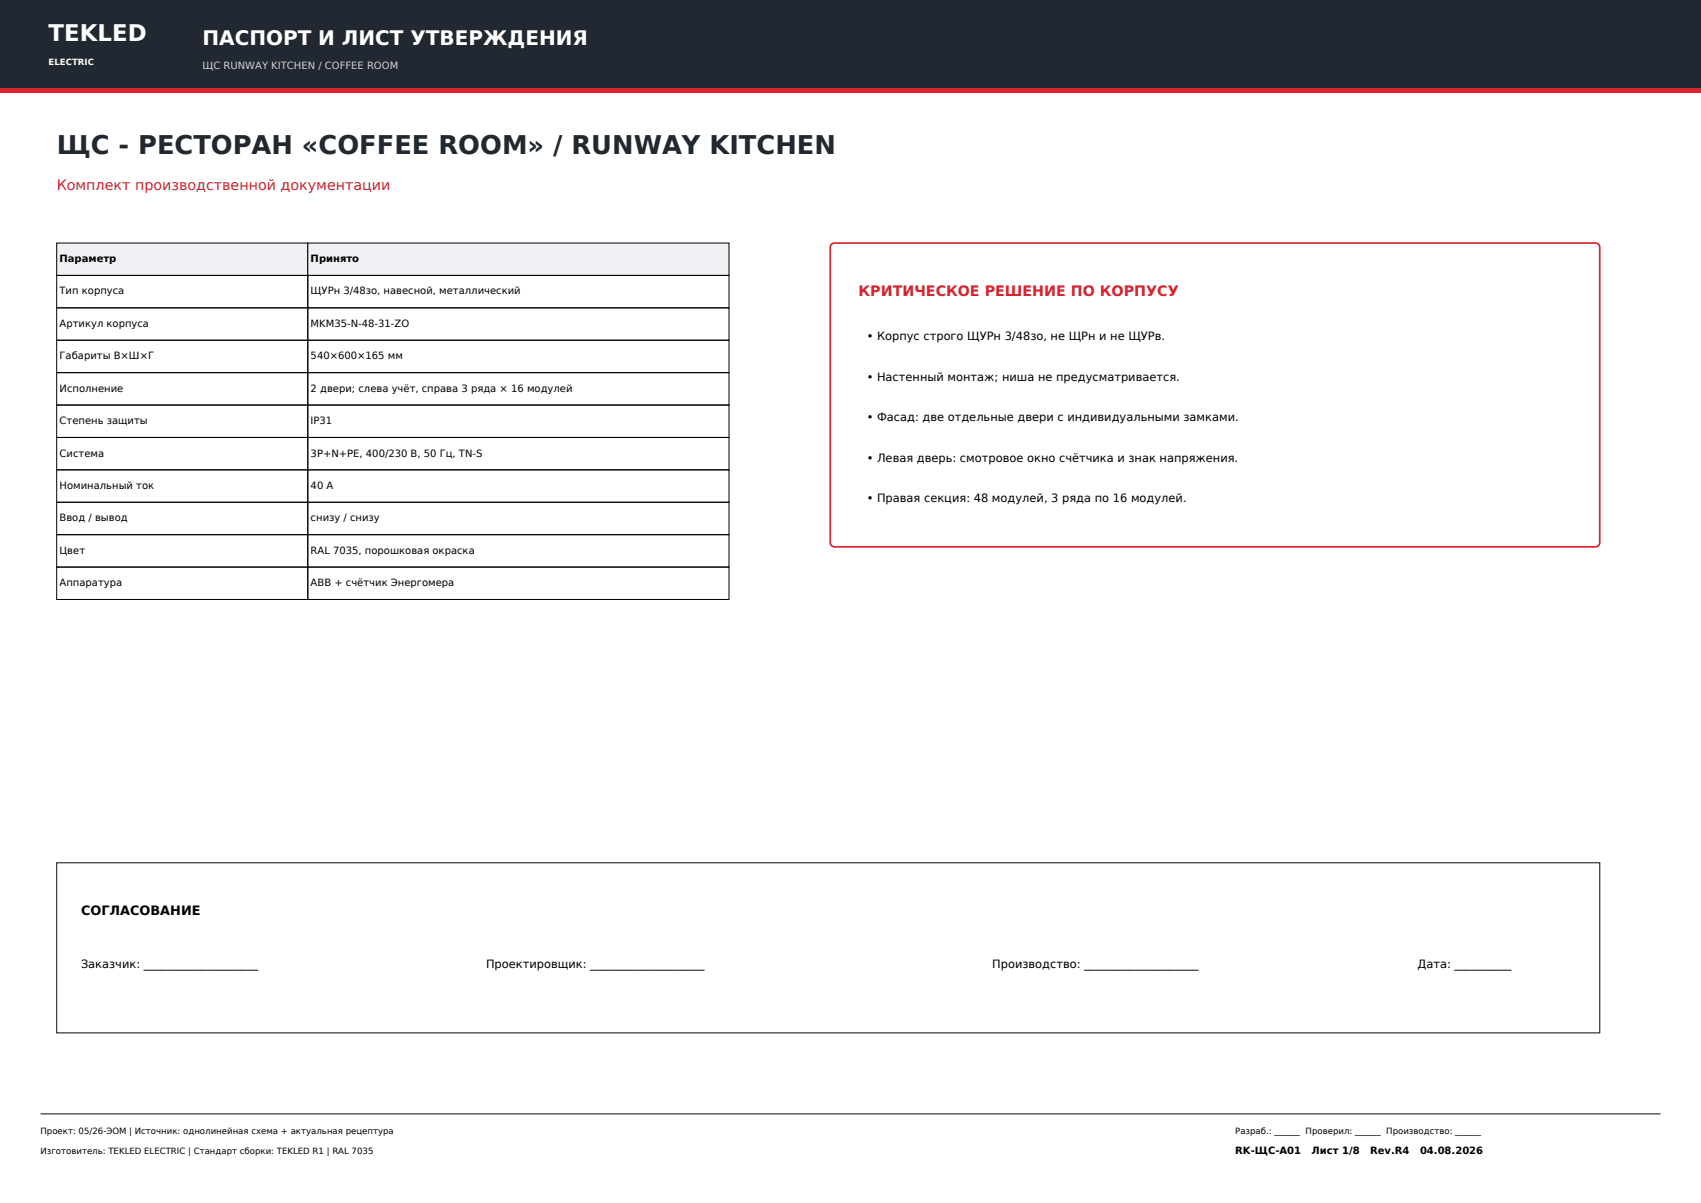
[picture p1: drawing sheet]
<svg xmlns="http://www.w3.org/2000/svg" width="420mm" height="297mm" viewBox="0 0 420 297" stroke-linecap="round" stroke-linejoin="round" font-family="sans-serif">
<defs><g id="words">
<text font-size="6.3" fill="#222831" x="14" y="38">ЩС - РЕСТОРАН «COFFEE ROOM» / RUNWAY KITCHEN</text>
<text font-size="5.6" fill="#fff" x="12" y="10">TEKLED</text>
<text font-size="4.9" fill="#fff" x="50" y="11">ПАСПОРТ И ЛИСТ УТВЕРЖДЕНИЯ</text>
<g font-size="3.5" fill="#d9232e">
<text x="14" y="47">Комплект производственной документации</text>
<text x="212" y="73">КРИТИЧЕСКОЕ РЕШЕНИЕ ПО КОРПУСУ</text>
</g>
<text font-size="3.2" x="20" y="226">СОГЛАСОВАНИЕ</text>
<g font-size="2.8">
<text x="214" y="84">• Корпус строго ЩУРн 3/48зо, не ЩРн и не ЩУРв.</text>
<text x="214" y="94">• Настенный монтаж; ниша не предусматривается.</text>
<text x="214" y="104">• Фасад: две отдельные двери с индивидуальными замками.</text>
<text x="214" y="114">• Левая дверь: смотровое окно счётчика и знак напряжения.</text>
<text x="214" y="124">• Правая секция: 48 модулей, 3 ряда по 16 модулей.</text>
<text x="20" y="239">Заказчик: ____________________</text>
<text x="120" y="239">Проектировщик: ____________________</text>
<text x="245" y="239">Производство: ____________________</text>
<text x="350" y="239">Дата: __________</text>
</g>
<text font-size="2.5" fill="#cbd0d8" x="50" y="17">ЩС RUNWAY KITCHEN / COFFEE ROOM</text>
<g font-size="2.5">
<text x="14.7" y="64.7">Параметр</text>
<text x="76.7" y="64.7">Принято</text>
<text x="14.7" y="72.7">Тип корпуса</text>
<text x="76.7" y="72.7">ЩУРн 3/48зо, навесной, металлический</text>
<text x="14.7" y="80.7">Артикул корпуса</text>
<text x="76.7" y="80.7">MKM35-N-48-31-ZO</text>
<text x="14.7" y="88.7">Габариты В×Ш×Г</text>
<text x="76.7" y="88.7">540×600×165 мм</text>
<text x="14.7" y="96.7">Исполнение</text>
<text x="76.7" y="96.7">2 двери; слева учёт, справа 3 ряда × 16 модулей</text>
<text x="14.7" y="104.7">Степень защиты</text>
<text x="76.7" y="104.7">IP31</text>
<text x="14.7" y="112.7">Система</text>
<text x="76.7" y="112.7">3P+N+PE, 400/230 В, 50 Гц, TN-S</text>
<text x="14.7" y="120.7">Номинальный ток</text>
<text x="76.7" y="120.7">40 A</text>
<text x="14.7" y="128.7">Ввод / вывод</text>
<text x="76.7" y="128.7">снизу / снизу</text>
<text x="14.7" y="136.7">Цвет</text>
<text x="76.7" y="136.7">RAL 7035, порошковая окраска</text>
<text x="14.7" y="144.7">Аппаратура</text>
<text x="76.7" y="144.7">ABB + счётчик Энергомера</text>
<text x="305" y="285">RK-ЩС-A01</text>
<text x="323.9" y="285">Лист 1/8</text>
<text x="338.3" y="285">Rev.R4</text>
<text x="350.6" y="285">04.08.2026</text>
</g>
<text font-size="2.1" fill="#fff" x="12" y="16">ELECTRIC</text>
<g font-size="2.1">
<text x="10" y="280">Проект: 05/26-ЭОМ | Источник: однолинейная схема + актуальная рецептура</text>
<text x="305" y="280">Разраб.: ______ Проверил: ______ Производство: ______</text>
<text x="10" y="285">Изготовитель: TEKLED ELECTRIC | Стандарт сборки: TEKLED R1 | RAL 7035</text>
</g>
</g></defs>
<path d="M0 0h420v22h-420z" fill-rule="evenodd" fill="#222831"/>
<path d="M0 21.8h420v1.2h-420z" fill-rule="evenodd" fill="#d9232e"/>
<path d="M10 275h400" fill="none" stroke="#222831" stroke-width=".28"/>
<g fill="#eef0f3" stroke="#000" stroke-width=".25">
<path d="M14 60h62v8h-62z" fill-rule="evenodd"/>
<path d="M76 60h104v8h-104z" fill-rule="evenodd"/>
</g>
<g fill="none" stroke="#000" stroke-width=".25">
<path d="M14 68h62v8h-62zM14 76h62v8h-62zM76 68h104v8h-104zM76 76h104v8h-104zM14 84h62v8h-62zM14 92h62v8h-62zM76 84h104v8h-104zM76 92h104v8h-104zM14 100h62v8h-62zM14 108h62v8h-62zM14 116h62v8h-62zM76 100h104v8h-104z"/>
<path d="M76 108h104v8h-104zM76 116h104v8h-104zM14 124h62v8h-62zM14 132h62v8h-62zM14 140h62v8h-62zM76 124h104v8h-104zM76 132h104v8h-104zM76 140h104v8h-104z"/>
</g>
<path d="M205.4 60.2l.7-.2h187.8a1.06 1.06 0 0 1 1.1 1.1v72.8a1.06 1.06 0 0 1-1.1 1.1h-187.8a1.06 1.06 0 0 1-1.1-1.1v-72.8z" fill="none" stroke="#d9232e" stroke-width=".42"/>
<path d="M14 213h381v42h-381z" fill="none" stroke="#222831" stroke-width=".28"/>
<use href="#words"/>
</svg>
